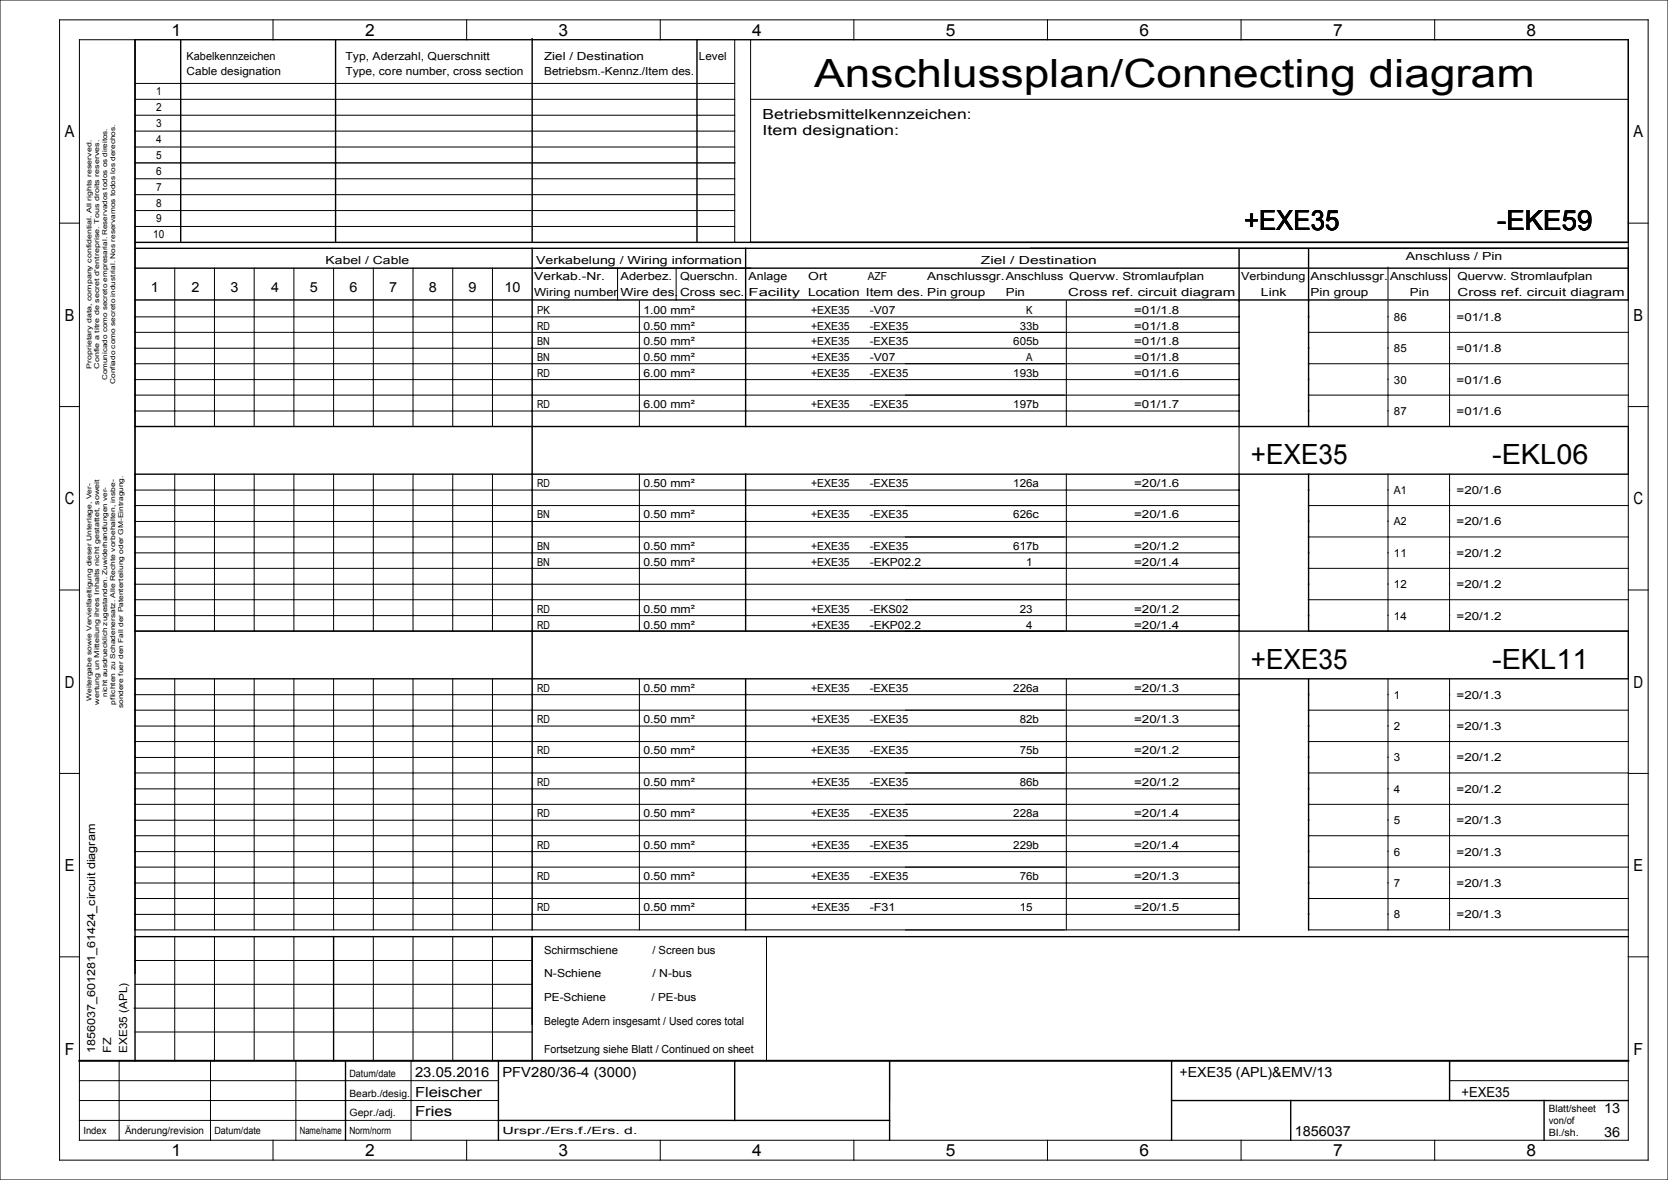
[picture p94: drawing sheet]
<svg xmlns="http://www.w3.org/2000/svg" width="420mm" height="297mm" viewBox="0 0 420 297" stroke-linecap="round" stroke-linejoin="round" font-family="sans-serif">
<defs><g id="words">
<text font-size="9.8" x="205" y="22">Anschlussplan/Connecting diagram</text>
<g font-size="7">
<text x="313.3" y="58">+EXE35</text>
<text x="377" y="58">-EKE59</text>
<text x="315" y="116.9">+EXE35</text>
<text x="375.7" y="116.9">-EKL06</text>
<text x="315" y="168.4">+EXE35</text>
<text x="375.7" y="168.4">-EKL11</text>
</g>
<g font-size="4.2">
<text x="43.2" y="9">1</text>
<text x="91.9" y="9">2</text>
<text x="140.7" y="9">3</text>
<text x="189.4" y="9">4</text>
<text x="238.2" y="9">5</text>
<text x="286.9" y="9">6</text>
<text x="335.7" y="9">7</text>
<text x="384.4" y="9">8</text>
<text x="16.3" y="34.6">A</text>
<text x="411.3" y="34.6">A</text>
<text x="16.3" y="80.8">B</text>
<text x="411.3" y="80.8">B</text>
<text x="16.3" y="126.9">C</text>
<text x="411.3" y="126.9">C</text>
<text x="16.3" y="173.1">D</text>
<text x="411.3" y="173.1">D</text>
<text x="16.3" y="219.2">E</text>
<text x="411.3" y="219.2">E</text>
<text x="16.3" y="265.4">F</text>
<text x="411.3" y="265.4">F</text>
<text x="43.2" y="291">1</text>
<text x="91.9" y="291">2</text>
<text x="140.7" y="291">3</text>
<text x="189.4" y="291">4</text>
<text x="238.2" y="291">5</text>
<text x="286.9" y="291">6</text>
<text x="335.7" y="291">7</text>
<text x="384.4" y="291">8</text>
</g>
<g font-size="3.5">
<text x="192" y="30">Betriebsmittelkennzeichen:</text>
<text x="192" y="34">Item designation:</text>
<text x="38" y="73.5">1</text>
<text x="48.3" y="73.5">2</text>
<text x="58" y="73.5">3</text>
<text x="68.3" y="73.5">4</text>
<text x="78" y="73.5">5</text>
<text x="88" y="73.5">6</text>
<text x="98" y="73.5">7</text>
<text x="108" y="73.5">8</text>
<text x="118" y="73.5">9</text>
<text x="127" y="73.5">10</text>
<text x="104.5" y="276">Fleischer</text>
<text x="104.5" y="271">23.05.2016</text>
<text x="126.5" y="271">PFV280/36-4 (3000)</text>
<text x="297" y="271">+EXE35 (APL)&amp;EMV/13</text>
<text x="368" y="276">+EXE35</text>
<text x="104.5" y="281">Fries</text>
<text x="403.9" y="280.3">13</text>
<text x="326" y="285.8">1856037</text>
<text x="403.9" y="286.3">36</text>
</g>
<g font-size="2.8">
<text x="47" y="15">Kabelkennzeichen</text>
<text x="87" y="15">Typ, Aderzahl, Querschnitt</text>
<text x="137" y="15">Ziel / Destination</text>
<text x="176" y="15">Level</text>
<text x="47" y="19">Cable designation</text>
<text x="87" y="19">Type, core number, cross section</text>
<text x="137" y="19">Betriebsm.-Kennz./Item des.</text>
<text x="39.3" y="24">1</text>
<text x="39.3" y="28">2</text>
<text x="39.3" y="32">3</text>
<text x="39.3" y="36">4</text>
<text x="39.3" y="40">5</text>
<text x="39.3" y="44">6</text>
<text x="39.3" y="48">7</text>
<text x="39.3" y="52">8</text>
<text x="39.3" y="56">9</text>
<text x="38.6" y="60">10</text>
<text x="354" y="65.5">Anschluss / Pin</text>
<text x="82" y="66.5">Kabel / Cable</text>
<text x="134.5" y="70.5">Verkab.-Nr.</text>
<text x="135" y="66.5">Verkabelung / Wiring information</text>
<text x="156.2" y="70.5">Aderbez.</text>
<text x="171.2" y="70.5">Querschn.</text>
<text x="188.5" y="70.5">Anlage</text>
<text x="203.5" y="70.5">Ort</text>
<text x="218.5" y="70.5">AZF</text>
<text x="233.5" y="70.5">Anschlussgr.Anschluss Quervw. Stromlaufplan</text>
<text x="247" y="66.5">Ziel / Destination</text>
<text x="312.5" y="70.5">Verbindung</text>
<text x="330" y="70.5">Anschlussgr.</text>
<text x="350" y="70.5">Anschluss</text>
<text x="367" y="70.5">Quervw. Stromlaufplan</text>
<text x="134.5" y="74.5">Wiring number</text>
<text x="156.2" y="74.5">Wire des.</text>
<text x="171.2" y="74.5">Cross sec.</text>
<text x="188.5" y="74.5">Facility</text>
<text x="203.5" y="74.5">Location Item des. Pin group</text>
<text x="253.3" y="74.5">Pin</text>
<text x="269" y="74.5">Cross ref. circuit diagram</text>
<text x="317.5" y="74.5">Link</text>
<text x="330" y="74.5">Pin group</text>
<text x="355" y="74.5">Pin</text>
<text x="367" y="74.5">Cross ref. circuit diagram</text>
<text x="135.3" y="79">PK</text>
<text x="135.3" y="83">RD</text>
<text x="162" y="83">0.50 mm²</text>
<text x="162" y="79">1.00 mm²</text>
<text x="204.2" y="83">+EXE35</text>
<text x="204.2" y="79">+EXE35</text>
<text x="219" y="79">-V07</text>
<text x="219" y="83">-EXE35</text>
<text x="256.8" y="83">33b</text>
<text x="258.4" y="79">K</text>
<text x="285.6" y="79">=01/1.8</text>
<text x="285.6" y="83">=01/1.8</text>
<text x="351" y="80.8">86</text>
<text x="366.7" y="80.8">=01/1.8</text>
<text x="135.3" y="86.9">BN</text>
<text x="162" y="86.9">0.50 mm²</text>
<text x="204.2" y="86.9">+EXE35</text>
<text x="219" y="86.9">-EXE35</text>
<text x="255.1" y="86.9">605b</text>
<text x="285.6" y="86.9">=01/1.8</text>
<text x="351" y="88.7">85</text>
<text x="366.7" y="88.7">=01/1.8</text>
<text x="135.3" y="90.9">BN</text>
<text x="135.3" y="94.8">RD</text>
<text x="162" y="94.8">6.00 mm²</text>
<text x="162" y="90.9">0.50 mm²</text>
<text x="204.2" y="94.8">+EXE35</text>
<text x="204.2" y="90.9">+EXE35</text>
<text x="219" y="94.8">-EXE35</text>
<text x="219" y="90.9">-V07</text>
<text x="255.1" y="94.8">193b</text>
<text x="258.4" y="90.9">A</text>
<text x="285.6" y="90.9">=01/1.8</text>
<text x="285.6" y="94.8">=01/1.6</text>
<text x="351" y="96.5">30</text>
<text x="366.7" y="96.5">=01/1.6</text>
<text x="135.3" y="102.7">RD</text>
<text x="162" y="102.7">6.00 mm²</text>
<text x="204.2" y="102.7">+EXE35</text>
<text x="219" y="102.7">-EXE35</text>
<text x="255.1" y="102.7">197b</text>
<text x="285.6" y="102.7">=01/1.7</text>
<text x="351" y="104.5">87</text>
<text x="366.7" y="104.5">=01/1.6</text>
<text x="135.3" y="122.6">RD</text>
<text x="162" y="122.6">0.50 mm²</text>
<text x="204.2" y="122.6">+EXE35</text>
<text x="219" y="122.6">-EXE35</text>
<text x="255.1" y="122.6">126a</text>
<text x="285.6" y="122.6">=20/1.6</text>
<text x="351" y="124.3">A1</text>
<text x="366.7" y="124.3">=20/1.6</text>
<text x="135.3" y="130.5">BN</text>
<text x="162" y="130.5">0.50 mm²</text>
<text x="204.2" y="130.5">+EXE35</text>
<text x="219" y="130.5">-EXE35</text>
<text x="255.1" y="130.5">626c</text>
<text x="285.6" y="130.5">=20/1.6</text>
<text x="351" y="132.2">A2</text>
<text x="366.7" y="132.2">=20/1.6</text>
<text x="135.3" y="138.4">BN</text>
<text x="135.3" y="142.4">BN</text>
<text x="162" y="142.4">0.50 mm²</text>
<text x="162" y="138.4">0.50 mm²</text>
<text x="204.2" y="142.4">+EXE35</text>
<text x="204.2" y="138.4">+EXE35</text>
<text x="219" y="138.4">-EXE35</text>
<text x="219" y="142.4">-EKP02.2</text>
<text x="255.1" y="138.4">617b</text>
<text x="258.4" y="142.4">1</text>
<text x="285.6" y="142.4">=20/1.4</text>
<text x="285.6" y="138.4">=20/1.2</text>
<text x="351" y="140.2">11</text>
<text x="366.7" y="140.2">=20/1.2</text>
<text x="351" y="148">12</text>
<text x="366.7" y="148">=20/1.2</text>
<text x="135.3" y="154.2">RD</text>
<text x="162" y="154.2">0.50 mm²</text>
<text x="204.2" y="154.2">+EXE35</text>
<text x="219" y="154.2">-EKS02</text>
<text x="256.8" y="154.2">23</text>
<text x="285.6" y="154.2">=20/1.2</text>
<text x="351" y="155.9">14</text>
<text x="366.7" y="155.9">=20/1.2</text>
<text x="135.3" y="158.2">RD</text>
<text x="162" y="158.2">0.50 mm²</text>
<text x="204.2" y="158.2">+EXE35</text>
<text x="219" y="158.2">-EKP02.2</text>
<text x="258.4" y="158.2">4</text>
<text x="285.6" y="158.2">=20/1.4</text>
<text x="135.3" y="174.1">RD</text>
<text x="162" y="174.1">0.50 mm²</text>
<text x="204.2" y="174.1">+EXE35</text>
<text x="219" y="174.1">-EXE35</text>
<text x="255.1" y="174.1">226a</text>
<text x="285.6" y="174.1">=20/1.3</text>
<text x="351" y="175.9">1</text>
<text x="366.7" y="175.9">=20/1.3</text>
<text x="135.3" y="182">RD</text>
<text x="162" y="182">0.50 mm²</text>
<text x="204.2" y="182">+EXE35</text>
<text x="219" y="182">-EXE35</text>
<text x="256.8" y="182">82b</text>
<text x="285.6" y="182">=20/1.3</text>
<text x="351" y="183.7">2</text>
<text x="366.7" y="183.7">=20/1.3</text>
<text x="135.3" y="189.9">RD</text>
<text x="162" y="189.9">0.50 mm²</text>
<text x="204.2" y="189.9">+EXE35</text>
<text x="219" y="189.9">-EXE35</text>
<text x="256.8" y="189.9">75b</text>
<text x="285.6" y="189.9">=20/1.2</text>
<text x="351" y="191.6">3</text>
<text x="366.7" y="191.6">=20/1.2</text>
<text x="135.3" y="197.8">RD</text>
<text x="162" y="197.8">0.50 mm²</text>
<text x="204.2" y="197.8">+EXE35</text>
<text x="219" y="197.8">-EXE35</text>
<text x="256.8" y="197.8">86b</text>
<text x="285.6" y="197.8">=20/1.2</text>
<text x="351" y="199.6">4</text>
<text x="366.7" y="199.6">=20/1.2</text>
<text x="135.3" y="205.7">RD</text>
<text x="162" y="205.7">0.50 mm²</text>
<text x="204.2" y="205.7">+EXE35</text>
<text x="219" y="205.7">-EXE35</text>
<text x="255.1" y="205.7">228a</text>
<text x="285.6" y="205.7">=20/1.4</text>
<text x="351" y="207.4">5</text>
<text x="366.7" y="207.4">=20/1.3</text>
<text x="135.3" y="213.6">RD</text>
<text x="162" y="213.6">0.50 mm²</text>
<text x="204.2" y="213.6">+EXE35</text>
<text x="219" y="213.6">-EXE35</text>
<text x="255.1" y="213.6">229b</text>
<text x="285.6" y="213.6">=20/1.4</text>
<text x="351" y="215.3">6</text>
<text x="366.7" y="215.3">=20/1.3</text>
<text x="135.3" y="221.5">RD</text>
<text x="162" y="221.5">0.50 mm²</text>
<text x="204.2" y="221.5">+EXE35</text>
<text x="219" y="221.5">-EXE35</text>
<text x="256.8" y="221.5">76b</text>
<text x="285.6" y="221.5">=20/1.3</text>
<text x="351" y="223.3">7</text>
<text x="366.7" y="223.3">=20/1.3</text>
<text x="135.3" y="229.4">RD</text>
<text x="162" y="229.4">0.50 mm²</text>
<text x="204.2" y="229.4">+EXE35</text>
<text x="219" y="229.4">-F31</text>
<text x="256.8" y="229.4">15</text>
<text x="285.6" y="229.4">=20/1.5</text>
<text x="351" y="231.1">8</text>
<text x="366.7" y="231.1">=20/1.3</text>
<text x="137" y="240">Schirmschiene</text>
<text x="164.3" y="240">/ Screen bus</text>
<text x="137" y="246">N-Schiene</text>
<text x="164.3" y="246">/ N-bus</text>
<text x="137" y="252">PE-Schiene</text>
<text x="164.1" y="252">/ PE-bus</text>
<text x="137" y="258">Belegte Adern insgesamt / Used cores total</text>
<text x="24" y="265" transform="rotate(-90 24 265)">1856037_601281_61424_circuit diagram</text>
<text x="28" y="265" transform="rotate(-90 28 265)">FZ</text>
<text x="32" y="265" transform="rotate(-90 32 265)">EXE35 (APL)</text>
<text x="137" y="265">Fortsetzung siehe Blatt / Continued on sheet</text>
</g>
<g font-size="2.5">
<text x="88" y="271">Datum/date</text>
<text x="88" y="276">Bearb./desig.</text>
<text x="88" y="281">Gepr./adj.</text>
<text x="390" y="280">Blatt/sheet</text>
<text x="21" y="285.5">Index</text>
<text x="31.5" y="285.5">Änderung/revision</text>
<text x="54" y="285.5">Datum/date</text>
<text x="75.5" y="285.5">Name/name</text>
<text x="88" y="285.5">Norm/norm</text>
<text x="126.5" y="285.5">Urspr./Ers.f./Ers. d.</text>
<text x="390" y="286">Bl./sh.</text>
<text x="390" y="283">von/of</text>
</g>
<g font-size="1.7">
<text x="23" y="92.8" transform="rotate(-90 23 92.8)">Proprietary data, company confidential. All rights reserved.</text>
<text x="25" y="92.8" transform="rotate(-90 25 92.8)">Confie a titre de secret d'entreprise. Tous droits reserves.</text>
<text x="27" y="95.7" transform="rotate(-90 27 95.7)">Comunicado como secreto empresarial. Reservados todos os direitos.</text>
<text x="29" y="96.6" transform="rotate(-90 29 96.6)">Confiado como secreto industrial. Nos reservamos todos los derechos.</text>
<text x="23" y="176.4" transform="rotate(-90 23 176.4)">Weitergabe sowie Vervielfaeltigung dieser Unterlage, Ver-</text>
<text x="25" y="177.3" transform="rotate(-90 25 177.3)">wertung un Mitteilung ihres Inhalts nicht gestattet, soweit</text>
<text x="27" y="175.4" transform="rotate(-90 27 175.4)">nicht ausdruecklich zugestanden. Zuwiderhandlungen ver-</text>
<text x="29" y="177.3" transform="rotate(-90 29 177.3)">pflichten zu Schadenersatz. Alle Rechte vorbehalten, insbe-</text>
<text x="31" y="178.3" transform="rotate(-90 31 178.3)">sondere fuer den Fall der Patenterteilung oder GM-Eintragung.</text>
</g>
</g></defs>
<g fill="none" stroke="#000" stroke-width=".25">
<path d="M0 0h420v297h-420zM15 5h400v287h-400zM20 10h390v277h-390zM68.8 5v5M117.5 5v5M166.3 5v5M185 10v51M189 10v51M215 5v5M263.8 5v5M312.5 5v5M361.3 5v5"/>
<path d="M34 21h151M34 25h151M34 37h151M34 29h151M34 33h151M189 25h221M15 56.2h5M34 45h151M34 53h151M34 49h151M34 57h151M410 56.2h5"/>
<path d="M34 79.7h278M44 67.5v8M44 75.8v31.5M54 67.5v8M54 75.8v31.5M64 67.5v8M64 75.8v31.5M74 67.5v8M74 75.8v31.5M84 67.5v8M84 75.8v31.5M94 67.5v8"/>
<path d="M94 75.8v31.5M104 67.5v8M104 75.8v31.5M114 67.5v8M114 75.8v31.5M124 67.5v8M124 75.8v31.5M155.5 67.5v8M161 75.8v31.5M170.2 67.5v8M268.5 75.8v31.5M349.5 67.2v8"/>
<path d="M349.5 75.8v31.5M365 67.5v8M365 75.8v31.5M34 91.5h278M34 87.7h278M34 99.5h278M34 95.6h278M34 83.6h278M329.5 91.5h80.5M329.5 99.5h80.5M329.5 83.6h80.5M15 102.3h5"/>
<path d="M34 119.3v-12h278v12M34 103.4h278M44 119.3v39.6M54 119.3v39.6M64 119.3v39.6M74 119.3v39.6M84 119.3v39.6M94 119.3v39.6M104 119.3v39.6M114 119.3v39.6M124 119.3v39.6M134 107.3v12"/>
<path d="M161 119.3v39.6M268.5 119.3v39.6M329.5 107.3h80.5M349.5 119.3v39.6M365 119.3v39.6M410 102.3h5M34 135.1h278M34 131.2h278M34 127.3h278M34 123.4h278M34 139.1h278M329.5 135.1h80.5"/>
<path d="M329.5 127.3h80.5M15 148.5h5M34 154.9h278M34 151h278M34 147.1h278M34 143h278M134 158.9v11.9M329.5 158.9h80.5M329.5 151h80.5M329.5 143h80.5M410 148.5h5M34 170.8v-11.9h278v11.9"/>
<path d="M34 178.7h278M34 174.8h278M44 170.8v63.2M54 170.8v63.2M64 170.8v63.2M74 170.8v63.2M84 170.8v63.2M94 170.8v63.2M104 170.8v63.2M114 170.8v63.2M124 170.8v63.2M161 170.8v63.2"/>
<path d="M268.5 170.8v63.2M329.5 178.7h80.5M349.5 170.8v63.2M365 170.8v63.2M15 194.7h5M34 198.5h278M34 194.5h278M34 190.6h278M34 186.7h278M34 182.8h278M329.5 194.5h80.5M329.5 186.7h80.5"/>
<path d="M410 194.7h5M34 202.4h278M34 210.4h278M34 206.5h278M34 218.3h278M34 214.3h278M329.5 202.4h80.5M329.5 210.4h80.5M329.5 218.3h80.5M34 226.1h278M34 222.2h278M34 234h278"/>
<path d="M34 230.2h278M44 235.8v31.2M54 235.8v31.2M64 235.8v31.2M74 235.8v31.2M94 235.8v31.2M104 235.8v31.2M114 235.8v31.2M124 235.8v31.2M193 235.8v31.2M329.5 226.1h80.5M329.5 234h80.5"/>
<path d="M15 240.8h5M33.7 253.8h100.1M34 259.7h100M34 247.8h100M34 241.8h100M410 240.8h5M20 272h105.5M20 277h105.5M30 267v20M53 267v20M74.5 267v20M103.5 267v20"/>
<path d="M224 267v10M365 267v5h45M20 282h105.5M68.8 287v5M117.5 287v5M166.3 287v5M215 287v5M263.8 287v5M312.5 287v5M361.3 287v5"/>
</g>
<g fill="none" stroke="#000" stroke-width=".35">
<path d="M34 10v257M45.5 10v51M84.5 10v51M134 9.7v51.1M175.5 10v51M410 10v51h-376M34 41h151M34 67.5h376M34 62.5h376v13h-376M134 62.5v13M134 75.8v31.5M187.8 62.5v13"/>
<path d="M187.8 75.8v31.5M312 62.7v44.6M329.5 62.7v44.6M34 119.3h376M34 107.3h376M134 119.3v39.6M187.8 119.3v39.6M312 119.3v39.6M329.5 119.3v39.6M34 158.9h376M34 170.8h376M134 170.8v63.2"/>
<path d="M187.8 170.8v63.2M312 170.8v63.2M329.5 170.8v63.2M34 235.8h376M84 235.8v31.2M134 235.8v31.2M87 267v20M125.5 267v20M185 267v15M224 267v20M295 277h115M295 267v20"/>
<path d="M325 277v10M365 267v10M388.8 277v10M125.5 282h98.5"/>
</g>
<path d="M20 267h390" fill="none" stroke="#000" stroke-width=".5"/>
<use href="#words"/>
</svg>
